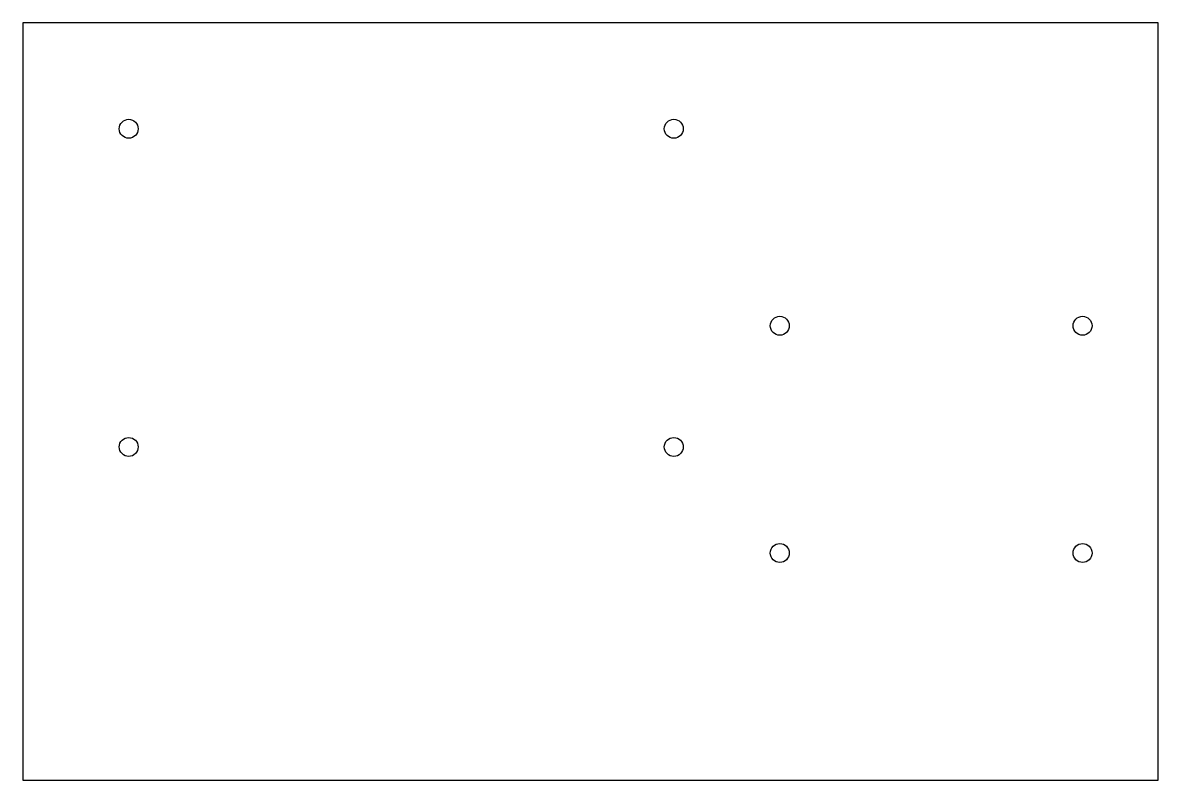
# Model space of a CAD drawing. Header units: millimetres. Extents: x 0 to 150, y 0 to 100.
import ezdxf

# ---------------------------------------------------------------- set-up
doc = ezdxf.new("R2010")
doc.units = ezdxf.units.MM

msp = doc.modelspace()

# ---------------------------------------------------------------- linework, layer by layer
msp.add_lwpolyline([(0, 0), (150, 0), (150, 100), (0, 100)], close=True)
for centre in [(14, 86), (86, 86), (100, 60), (140, 60), (14, 44), (86, 44), (100, 30), (140, 30)]:
    msp.add_circle(centre, 1.25)

doc.saveas('drawing.dxf')
